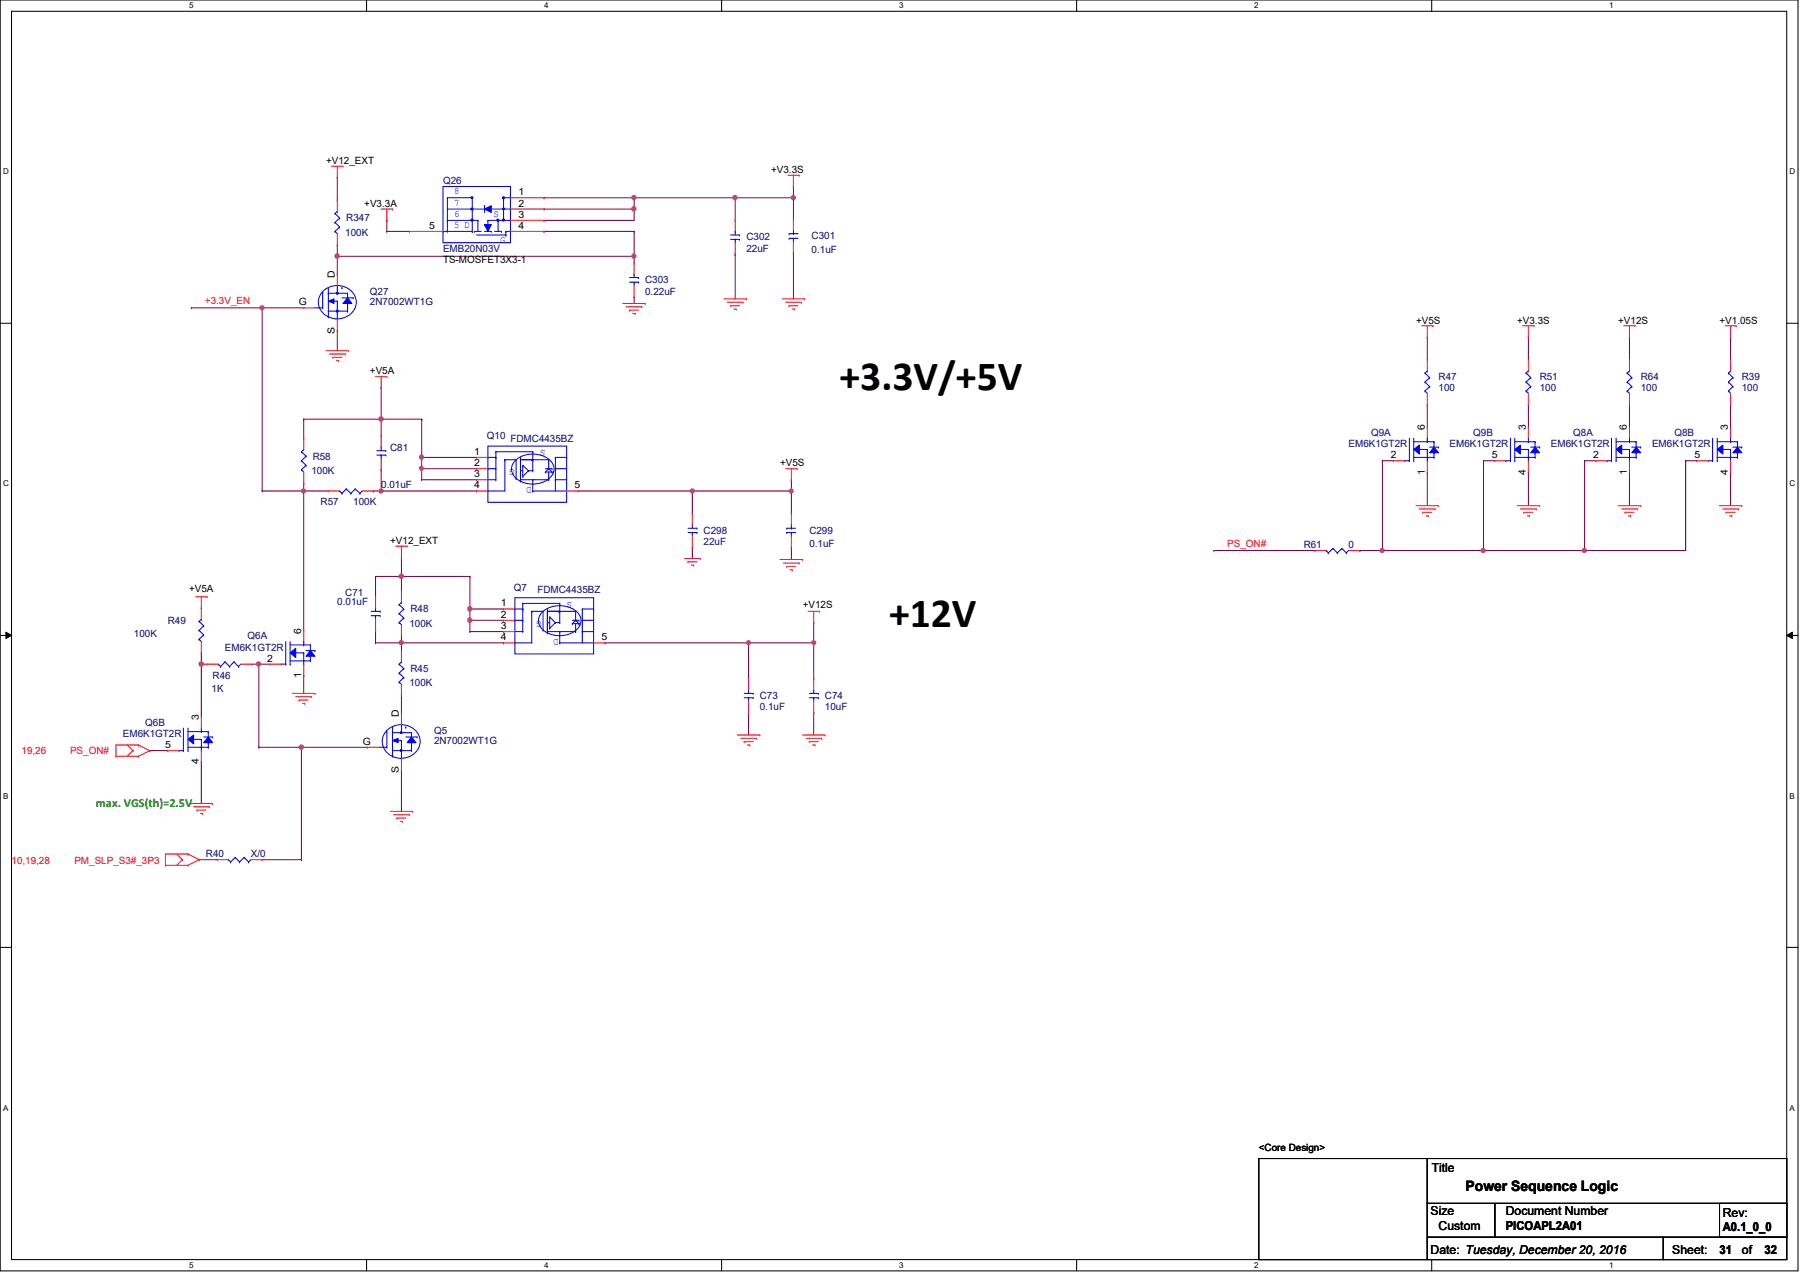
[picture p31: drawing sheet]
<svg xmlns="http://www.w3.org/2000/svg" width="297mm" height="210mm" viewBox="0 0 297 210" stroke-linecap="round" stroke-linejoin="round" font-family="sans-serif">
<defs><g id="words">
<g font-size="6.9">
<text x="138.6" y="64.4">+3.3V/+5V</text>
<text x="146.7" y="103.5">+12V</text>
</g>
<text font-size="2.4" x="241.8" y="196.5">Power Sequence Logic</text>
<text font-size="2" fill="#008000" x="15.8" y="133.2">max. VGS(th)=2.5V</text>
<g font-size="2">
<text x="236.3" y="193.5">Title</text>
<text x="236.1" y="200.5">Size</text>
<text x="237.4" y="202.9">Custom</text>
<text x="248.5" y="200.5">Document Number</text>
<text x="248.5" y="202.9">PICOAPL2A01</text>
<text x="284.3" y="200.9">Rev:</text>
<text x="284.3" y="203.1">A0.1_0_0</text>
<text x="236.1" y="207">Date: Tuesday, December 20, 2016</text>
<text x="276" y="207">Sheet:</text>
<text x="283.8" y="207">31</text>
<text x="287.4" y="207">of</text>
<text x="291.2" y="207">32</text>
</g>
<g font-size="1.7">
<text x="53.8" y="27.1">+V12_EXT</text>
<text x="127.3" y="28.6">+V3.3S</text>
<text x="60.1" y="34.1">+V3.3A</text>
<text x="85.6" y="32.2">1</text>
<text x="85.6" y="34.1">2</text>
<text x="85.6" y="35.9">3</text>
<text x="70.8" y="37.8">5</text>
<text x="85.6" y="37.8">4</text>
<text x="55.2" y="45.8" transform="rotate(-90 55.2 45.8)">D</text>
<text x="73.1" y="43.4">TS-MOSFET3X3-1</text>
<text x="49.3" y="50.4">G</text>
<text x="233.7" y="53.4">+V5S</text>
<text x="250.4" y="53.4">+V3.3S</text>
<text x="267" y="53.4">+V12S</text>
<text x="283.8" y="53.4">+V1.05S</text>
<text x="55.2" y="55.1" transform="rotate(-90 55.2 55.1)">S</text>
<text x="61" y="61.8">+V5A</text>
<text x="235.1" y="71" transform="rotate(-90 235.1 71)">6</text>
<text x="251.8" y="71" transform="rotate(-90 251.8 71)">3</text>
<text x="268.5" y="71" transform="rotate(-90 268.5 71)">6</text>
<text x="285.2" y="71" transform="rotate(-90 285.2 71)">3</text>
<text x="78.2" y="76.9">2</text>
<text x="78.2" y="75.1">1</text>
<text x="128.7" y="77">+V5S</text>
<text x="229.5" y="75.6">2</text>
<text x="246.2" y="75.6">5</text>
<text x="262.9" y="75.6">2</text>
<text x="279.6" y="75.6">5</text>
<text x="78.2" y="80.6">4</text>
<text x="78.2" y="78.7">3</text>
<text x="94.8" y="80.6">5</text>
<text x="235.1" y="78.3" transform="rotate(-90 235.1 78.3)">1</text>
<text x="251.8" y="78.3" transform="rotate(-90 251.8 78.3)">4</text>
<text x="268.5" y="78.3" transform="rotate(-90 268.5 78.3)">1</text>
<text x="285.2" y="78.3" transform="rotate(-90 285.2 78.3)">4</text>
<text x="64.4" y="89.7">+V12_EXT</text>
<text x="31.2" y="97.7">+V5A</text>
<text x="82.7" y="101.9">2</text>
<text x="82.7" y="100.1">1</text>
<text x="132.5" y="100.3">+V12S</text>
<text x="49.7" y="104.6" transform="rotate(-90 49.7 104.6)">6</text>
<text x="82.7" y="105.7">4</text>
<text x="82.7" y="103.8">3</text>
<text x="99.3" y="105.7">5</text>
<text x="44.1" y="109.2">2</text>
<text x="49.7" y="111.9" transform="rotate(-90 49.7 111.9)">1</text>
<text x="32.8" y="118.8" transform="rotate(-90 32.8 118.8)">3</text>
<text x="65.8" y="118.3" transform="rotate(-90 65.8 118.3)">D</text>
<text x="27.3" y="123.4">5</text>
<text x="59.9" y="122.9">G</text>
<text x="32.8" y="126.2" transform="rotate(-90 32.8 126.2)">4</text>
<text x="65.8" y="127.6" transform="rotate(-90 65.8 127.6)">S</text>
<text x="207.7" y="189.9">&lt;Core Design&gt;</text>
</g>
<g font-size="1.7" fill="#000080">
<text x="73.1" y="30.4">Q26</text>
<text x="57" y="38.9">100K</text>
<text x="57.1" y="36.5">R347</text>
<text x="73.1" y="41.5">EMB20N03V</text>
<text x="123.2" y="39.7">C302</text>
<text x="123.2" y="41.5">22uF</text>
<text x="133.9" y="39.5">C301</text>
<text x="133.9" y="41.7">0.1uF</text>
<text x="106.5" y="46.7">C303</text>
<text x="61" y="48.6">Q27</text>
<text x="61" y="50.2">2N7002WT1G</text>
<text x="106.5" y="48.6">0.22uF</text>
<text x="237.4" y="62.7">R47</text>
<text x="237.4" y="64.5">100</text>
<text x="254.1" y="62.7">R51</text>
<text x="254.1" y="64.5">100</text>
<text x="270.8" y="62.7">R64</text>
<text x="270.8" y="64.5">100</text>
<text x="287.4" y="62.7">R39</text>
<text x="287.4" y="64.5">100</text>
<text x="226.3" y="72">Q9A</text>
<text x="243.1" y="72">Q9B</text>
<text x="259.6" y="72">Q8A</text>
<text x="276.3" y="72">Q8B</text>
<text x="51.6" y="75.9">R58</text>
<text x="64.4" y="74.4">C81</text>
<text x="80.3" y="72.5">Q10 FDMC4435BZ</text>
<text x="222.5" y="73.8">EM6K1GT2R</text>
<text x="239.2" y="73.8">EM6K1GT2R</text>
<text x="255.9" y="73.8">EM6K1GT2R</text>
<text x="272.6" y="73.8">EM6K1GT2R</text>
<text x="51.4" y="78.3">100K</text>
<text x="52.9" y="83.3">R57</text>
<text x="58.3" y="83.3">100K</text>
<text x="62.9" y="80.5">0.01uF</text>
<text x="116.1" y="88.1">C298</text>
<text x="116.1" y="89.9">22uF</text>
<text x="133.6" y="88.1">C299</text>
<text x="133.6" y="90.3">0.1uF</text>
<text x="215.1" y="90.5">R61</text>
<text x="222.5" y="90.5">0</text>
<text x="55.7" y="99.8">0.01uF</text>
<text x="57" y="98.3">C71</text>
<text x="67.7" y="101">R48</text>
<text x="84.8" y="97.5">Q7</text>
<text x="88.7" y="97.9">FDMC4435BZ</text>
<text x="22.1" y="105.2">100K</text>
<text x="27.7" y="102.9">R49</text>
<text x="37.1" y="107.4">EM6K1GT2R</text>
<text x="40.8" y="105.5">Q6A</text>
<text x="67.6" y="103.5">100K</text>
<text x="35.1" y="112">R46</text>
<text x="67.6" y="113.3">100K</text>
<text x="67.7" y="110.9">R45</text>
<text x="24" y="119.8">Q6B</text>
<text x="34.9" y="114.2">1K</text>
<text x="125.4" y="115.4">C73</text>
<text x="125.4" y="117.2">0.1uF</text>
<text x="136.1" y="115.4">C74</text>
<text x="136.1" y="117.2">10uF</text>
<text x="20.3" y="121.6">EM6K1GT2R</text>
<text x="71.6" y="121.1">Q5</text>
<text x="71.6" y="122.8">2N7002WT1G</text>
<text x="34" y="141.5">R40</text>
<text x="41.4" y="141.5">X/0</text>
</g>
<g font-size="1.7" fill="#00f">
<text x="75" y="32.1">8</text>
<text x="75" y="34">7</text>
<text x="75" y="35.8">6</text>
<text x="81.4" y="35.8">S</text>
<text x="75" y="37.7">5 D</text>
<text x="82.5" y="40.1">G</text>
<text x="85" y="77.5" transform="rotate(180 85 77.5)">G</text>
<text x="90" y="74.3" transform="rotate(180 90 74.3)">S</text>
<text x="87.8" y="80.4" transform="rotate(180 87.8 80.4)">D</text>
<text x="94.4" y="99.4" transform="rotate(180 94.4 99.4)">S</text>
<text x="89.4" y="102.5" transform="rotate(180 89.4 102.5)">G</text>
<text x="92.2" y="105.5" transform="rotate(180 92.2 105.5)">D</text>
</g>
<g font-size="1.7" fill="#f00">
<text x="33.8" y="50.2">+3.3V_EN</text>
<text x="202.5" y="90.3">PS_ON#</text>
<text x="3.6" y="124.4">19,26</text>
<text x="11.6" y="124.4">PS_ON#</text>
<text x="1.9" y="142.6">10,19,28</text>
<text x="12.3" y="142.6">PM_SLP_S3#_3P3</text>
</g>
<g font-size="1.3">
<text x="31.2" y="1.4">5</text>
<text x="89.8" y="1.4">4</text>
<text x="148.4" y="1.4">3</text>
<text x="207" y="1.4">2</text>
<text x="265.6" y="1.4">1</text>
<text x=".5" y="28.8">D</text>
<text x="295.3" y="28.8">D</text>
<text x=".5" y="80.3">C</text>
<text x="295.3" y="80.3">C</text>
<text x=".5" y="131.8">B</text>
<text x="295.3" y="131.8">B</text>
<text x=".5" y="183.3">A</text>
<text x="295.3" y="183.3">A</text>
<text x="31.2" y="209.3">5</text>
<text x="89.8" y="209.3">4</text>
<text x="148.4" y="209.3">3</text>
<text x="207" y="209.3">2</text>
<text x="265.6" y="209.3">1</text>
</g>
</g></defs>
<path d="M0 0h296.7v209.7h-296.7zM1.9 1.9h292.9v206h-292.9z" fill="none" stroke="#000" stroke-width=".17"/>
<g fill="#fff">
<path d="M31.2 .2h.7v1.5h-.7z"/>
<path d="M31.2 208.1h.7v1.4h-.7z"/>
</g>
<path d="M60.5 0v1.9M60.5 207.9v1.8" fill="none" stroke="#000" stroke-width=".17"/>
<g fill="#fff">
<path d="M89.8 .2h.7v1.5h-.7z"/>
<path d="M89.8 208.1h.7v1.4h-.7z"/>
</g>
<path d="M119.1 0v1.9M119.1 207.9v1.8" fill="none" stroke="#000" stroke-width=".17"/>
<g fill="#fff">
<path d="M148.4 .2h.7v1.5h-.7z"/>
<path d="M148.4 208.1h.7v1.4h-.7z"/>
</g>
<path d="M177.7 0v1.9M177.7 207.9v1.8" fill="none" stroke="#000" stroke-width=".17"/>
<g fill="#fff">
<path d="M207 .2h.7v1.5h-.7z"/>
<path d="M207 208.1h.7v1.4h-.7z"/>
</g>
<path d="M236.3 0v1.9M236.3 207.9v1.8" fill="none" stroke="#000" stroke-width=".17"/>
<g fill="#fff">
<path d="M265.6 .2h.7v1.5h-.7z"/>
<path d="M265.6 208.1h.7v1.4h-.7z"/>
<path d="M.5 27.6h.9v1.5h-.9z"/>
<path d="M295.3 27.6h.9v1.5h-.9z"/>
<path d="M.5 79.1h.9v1.5h-.9z"/>
<path d="M295.3 79.1h.9v1.5h-.9z"/>
</g>
<path d="M0 53.3h1.9M294.8 53.3h1.9" fill="none" stroke="#000" stroke-width=".17"/>
<g fill="#fff">
<path d="M.5 130.6h.9v1.5h-.9z"/>
<path d="M295.3 130.6h.9v1.5h-.9z"/>
</g>
<path d="M0 104.9h1.9M1 104.3l.9 .6-.9 .5zM294.8 104.9l1-.6v1.1zM294.8 104.9h1.9" fill="none" stroke="#000" stroke-width=".17"/>
<path d="M1 104.3l.9 .6-.9 .5zM294.8 104.9l1-.6v1.1z" fill="#000"/>
<g fill="#fff">
<path d="M.5 182.1h.8v1.5h-.8z"/>
<path d="M295.3 182.1h.8v1.5h-.8z"/>
</g>
<path d="M0 156.3h1.9M294.8 156.3h1.9" fill="none" stroke="#000" stroke-width=".17"/>
<path d="M121.3 32.6h.1M121.3 32.6v3.8M130.9 30.8h.1M130.9 30.8v1.8M55.7 42.3h.1M55.7 54.5h.1M55.7 42.3v3M55.7 54.5v3.4M95.4 81h18.9M114.3 81h.1" fill="none" stroke="#800040" stroke-width=".17"/>
<circle cx="114.3" cy="81" r=".34" fill="#f0f"/>
<circle cx="114.3" cy="81" r=".34" fill="none" stroke="#f0f" stroke-width=".17"/>
<g fill="none" stroke="#800040" stroke-width=".17">
<path d="M55.7 29.3h.1M55.7 29.3v3.7M63.8 36.4h.1M63.8 38.2h.1M63.8 36.4v1.8M63.8 38.2h3.8M43.3 50.8h.1M43.3 50.8h6.8M55.7 42.3h.1M55.7 42.3h48.9M130.6 90.3h.1M130.6 90.3v2"/>
<path d="M99.8 106.1h.1M99.8 106.1h23.7M134.3 117.6h.1M134.3 117.6v3.7"/>
</g>
<circle cx="104.6" cy="42.3" r=".35" fill="#f0f"/>
<circle cx="104.6" cy="42.3" r=".35" fill="none" stroke="#f0f" stroke-width=".17"/>
<circle cx="55.6" cy="42.3" r=".37" fill="#f0f"/>
<circle cx="55.6" cy="42.3" r=".37" fill="none" stroke="#f0f" stroke-width=".17"/>
<path d="M130.6 79.2h.1M130.6 79.2v1.8" fill="none" stroke="#800040" stroke-width=".17"/>
<circle cx="130.5" cy="81" r=".34" fill="#f0f"/>
<circle cx="130.5" cy="81" r=".34" fill="none" stroke="#f0f" stroke-width=".17"/>
<path d="M104.6 34.5h.1M104.6 34.5v1.9M130.9 41.7h.1M130.9 41.7v7.6M123.5 117.6h.1M123.5 106.1h.1M123.5 117.6v3.7M134.3 102.7h.1M134.3 102.7v3.4h-10.8" fill="none" stroke="#800040" stroke-width=".17"/>
<circle cx="104.6" cy="34.5" r=".35" fill="#f0f"/>
<circle cx="104.6" cy="34.5" r=".35" fill="none" stroke="#f0f" stroke-width=".17"/>
<path d="M89.8 32.6h.1M89.8 36.4h.1M89.8 32.6h31.5M89.8 36.4h14.8M104.6 32.6h.1" fill="none" stroke="#800040" stroke-width=".17"/>
<circle cx="121.3" cy="32.6" r=".35" fill="#f0f"/>
<circle cx="121.3" cy="32.6" r=".35" fill="none" stroke="#f0f" stroke-width=".17"/>
<circle cx="104.6" cy="32.6" r=".35" fill="#f0f"/>
<circle cx="104.6" cy="32.6" r=".35" fill="none" stroke="#f0f" stroke-width=".17"/>
<path d="M89.8 34.5h.1M104.6 32.6h.1M104.6 32.6v1.9h-14.8M130.9 32.6h.1M130.9 32.6v3.6" fill="none" stroke="#800040" stroke-width=".17"/>
<circle cx="130.9" cy="32.6" r=".35" fill="#f0f"/>
<circle cx="130.9" cy="32.6" r=".35" fill="none" stroke="#f0f" stroke-width=".17"/>
<path d="M123.5 106.1h.1M123.5 106.1v5.9" fill="none" stroke="#800040" stroke-width=".17"/>
<circle cx="123.5" cy="106" r=".34" fill="#f0f"/>
<circle cx="123.5" cy="106" r=".34" fill="none" stroke="#f0f" stroke-width=".17"/>
<path d="M134.3 106.1h.1M134.3 106.1v5.9" fill="none" stroke="#800040" stroke-width=".17"/>
<circle cx="134.3" cy="106" r=".34" fill="#f0f"/>
<circle cx="134.3" cy="106" r=".34" fill="none" stroke="#f0f" stroke-width=".17"/>
<g fill="none" stroke="#800040" stroke-width=".17">
<path d="M121.3 32.6h.1M121.3 32.6h9.6M55.7 40.4h.1M55.7 40.4v1.9M104.6 49h.1M104.6 49v1.1M121.3 41.9h.1M121.3 41.9v7.4M235.5 55.6h.1M235.5 55.6v3.8M228.1 76h.1M228.1 76h1.9"/>
<path d="M228.1 76v14.8M235.5 66.8h.1M235.5 66.8v3.7M130.6 81h.1M130.6 81v3.8M244.8 90.8h.1M244.8 90.8h16.7M50.1 111.5h.1M50.1 111.5v2.9"/>
</g>
<circle cx="228.1" cy="90.8" r=".34" fill="#f0f"/>
<circle cx="228.1" cy="90.8" r=".34" fill="none" stroke="#f0f" stroke-width=".17"/>
<path d="M244.8 76h.1M244.8 76v14.8" fill="none" stroke="#800040" stroke-width=".17"/>
<circle cx="244.8" cy="90.8" r=".36" fill="#f0f"/>
<circle cx="244.8" cy="90.8" r=".36" fill="none" stroke="#f0f" stroke-width=".17"/>
<g fill="none" stroke="#800040" stroke-width=".17">
<path d="M252.2 55.6h.1M252.2 55.6v3.8M268.9 55.6h.1M268.9 55.6v3.8M244.8 76h.1M244.8 76h1.9M252.2 66.8h.1M252.2 77.9h.1M252.2 66.8v3.7M252.2 77.9v5.5M261.5 76h.1M261.5 76h1.9"/>
<path d="M261.5 76v14.8M268.9 77.9h.1M268.9 66.8h.1M268.9 66.8v3.7M268.9 77.9v5.5M228.1 90.8h.1M228.1 90.8h16.7M261.5 90.8h.1M261.5 90.8h16.7"/>
</g>
<circle cx="261.5" cy="90.8" r=".36" fill="#f0f"/>
<circle cx="261.5" cy="90.8" r=".36" fill="none" stroke="#f0f" stroke-width=".17"/>
<g fill="none" stroke="#800040" stroke-width=".17">
<path d="M285.6 55.6h.1M285.6 55.6v3.8M235.5 77.9h.1M235.5 77.9v5.5M278.2 76h.1M278.2 76v14.8M278.2 76h1.8M285.6 66.8h.1M285.6 77.9h.1M285.6 66.8v3.7M285.6 77.9v5.5M200.3 90.8h.1"/>
<path d="M200.3 90.8h16.7M224.4 90.8h.1M224.4 90.8h3.7M42.7 109.6h.1M42.7 109.6h1.8M42.7 109.6v13.7M49.7 123.3h.1M49.7 123.3h11"/>
</g>
<circle cx="42.7" cy="109.6" r=".35" fill="#f0f"/>
<circle cx="42.7" cy="109.6" r=".35" fill="none" stroke="#f0f" stroke-width=".17"/>
<path d="M66.2 114.8h.1M66.2 106.1h.1M66.2 106.1v1.3M66.2 114.8v3M66.2 127h.1M66.2 127v6.9" fill="none" stroke="#800040" stroke-width=".17"/>
<circle cx="66.2" cy="106" r=".36" fill="#f0f"/>
<circle cx="66.2" cy="106" r=".36" fill="none" stroke="#f0f" stroke-width=".17"/>
<path d="M62 95.1h.1M62 95.1h15.6M62 95.1v3.4M66.2 95.1h.1M66.2 92h.1M66.2 92v5.5M62 106.1h.1M62 104h.1M62 104v2.1M66.2 104.9h.1M66.2 104.9v1.2h-4.2" fill="none" stroke="#800040" stroke-width=".17"/>
<circle cx="66.2" cy="95.1" r=".37" fill="#f0f"/>
<circle cx="66.2" cy="95.1" r=".37" fill="none" stroke="#f0f" stroke-width=".17"/>
<path d="M77.6 95.1h.1M77.6 95.1v5.4M77.6 100.5h.1M77.6 100.5h5.5" fill="none" stroke="#800040" stroke-width=".17"/>
<circle cx="77.5" cy="100.5" r=".37" fill="#f0f"/>
<circle cx="77.5" cy="100.5" r=".37" fill="none" stroke="#f0f" stroke-width=".17"/>
<path d="M77.6 102.4h.1M77.6 102.4h5.5" fill="none" stroke="#800040" stroke-width=".17"/>
<circle cx="77.5" cy="102.3" r=".37" fill="#f0f"/>
<circle cx="77.5" cy="102.3" r=".37" fill="none" stroke="#f0f" stroke-width=".17"/>
<path d="M50.1 79.8h.1M50.1 79.8v1.2M66.2 106.1h16.9M77.6 100.5h.1M77.6 100.5v1.9M83.1 106.1h.1" fill="none" stroke="#800040" stroke-width=".17"/>
<circle cx="50.1" cy="81" r=".36" fill="#f0f"/>
<circle cx="50.1" cy="81" r=".36" fill="none" stroke="#f0f" stroke-width=".17"/>
<path d="M62.9 77.5h.1M62.9 77.5v3.5M50.1 81h.1M50.1 81h4.1M50.1 81v23M61.6 81h.1M61.6 81h17.1M78.7 81h.1" fill="none" stroke="#800040" stroke-width=".17"/>
<circle cx="62.9" cy="81" r=".36" fill="#f0f"/>
<circle cx="62.9" cy="81" r=".36" fill="none" stroke="#f0f" stroke-width=".17"/>
<path d="M69.6 79.2h.1M69.6 77.3h.1M69.6 75.5h.1M69.6 79.2h9.1M69.6 77.3v1.9M69.6 75.5h9.1" fill="none" stroke="#800040" stroke-width=".17"/>
<circle cx="69.5" cy="75.5" r=".35" fill="#f0f"/>
<circle cx="69.5" cy="75.5" r=".35" fill="none" stroke="#f0f" stroke-width=".17"/>
<path d="M69.6 69.2h.1M69.6 77.3h.1M69.6 69.2v6.3M69.6 77.3h9.1" fill="none" stroke="#800040" stroke-width=".17"/>
<circle cx="69.5" cy="77.3" r=".34" fill="#f0f"/>
<circle cx="69.5" cy="77.3" r=".34" fill="none" stroke="#f0f" stroke-width=".17"/>
<path d="M62.9 69.2h.1M62.9 69.2v2.8M69.6 75.5h.1M69.6 75.5v1.8" fill="none" stroke="#800040" stroke-width=".17"/>
<circle cx="62.9" cy="69.1" r=".37" fill="#f0f"/>
<circle cx="62.9" cy="69.1" r=".37" fill="none" stroke="#f0f" stroke-width=".17"/>
<g fill="none" stroke="#800040" stroke-width=".17">
<path d="M89.8 38.2h.1M89.8 38.2h14.8M104.6 38.2h.1M104.6 38.2v5.2M43.3 50.8h.1M43.3 50.8v30.2M104.6 42.3h.1M50.1 69.2h.1M50.1 69.2h19.5M50.1 69.2v3.1M62.9 64h.1M62.9 64v5.2"/>
<path d="M69.6 69.2h.1M43.3 81h.1M43.3 81h6.8"/>
</g>
<circle cx="43.2" cy="50.8" r=".36" fill="#f0f"/>
<circle cx="43.2" cy="50.8" r=".36" fill="none" stroke="#f0f" stroke-width=".17"/>
<path d="M31.6 50.8h.1M31.6 50.8h11.7M33.2 107.7h.1M33.2 109.6h.1M33.2 107.7v10.6M33.2 109.6h1M77.6 104.2h.1M77.6 102.4v1.8M77.6 104.2h5.5M83.1 104.2h.1M33.2 125.7h.1M33.2 125.7v6.9" fill="none" stroke="#800040" stroke-width=".17"/>
<circle cx="33.2" cy="109.6" r=".37" fill="#f0f"/>
<circle cx="33.2" cy="109.6" r=".37" fill="none" stroke="#f0f" stroke-width=".17"/>
<path d="M41.6 109.6h1.1M42.7 109.6h.1M24.7 123.9h.1M24.7 123.9h3M49.7 123.3h.1M49.7 123.3v18.6M32.8 141.9h.1M32.8 141.9h3.1M43.3 141.9h6.4M49.7 141.9h.1" fill="none" stroke="#800040" stroke-width=".17"/>
<circle cx="49.7" cy="123.3" r=".37" fill="#f0f"/>
<circle cx="49.7" cy="123.3" r=".37" fill="none" stroke="#f0f" stroke-width=".17"/>
<path d="M114.3 90.3h.1M114.3 81h.1M114.3 81v3.8M114.3 90.3v1.9M114.3 81h16.3M130.6 81h.1M42.7 123.3h.1M42.7 123.3h7" fill="none" stroke="#800040" stroke-width=".17"/>
<g fill="none" stroke="#f00" stroke-width=".17">
<path d="M54.7 27.4h1.9M55.7 29.3h.1M55.7 33h.1M55.7 27.4v1.9M55.7 33v1.9M55.7 38.6v1.8M56.6 27.4h.1M62.9 34.5h1.9M63.8 36.4h.1M63.8 34.5v1.9M64.8 34.5h.1M130 28.9h1.9"/>
<path d="M130.9 30.8h.1M130.9 28.9v1.9M131.9 28.9h.1M53.8 57.9h3.7M54.4 58.4h2.6M54.9 59h.1M54.9 59h1.5M55.5 59.5h.4M55.7 40.4h.1M55.9 59.5h.1M57 58.4h.1M57.5 57.9h.1"/>
<path d="M102.8 50.1h3.7M103.3 50.6h2.6M103.9 51.2h.1M103.9 51.2h1.5M104.4 51.7h.4M104.8 51.7h.1M105.9 50.6h.1M106.5 50.1h.1M119.5 49.3h3.7M120 49.9h2.6M120.6 50.5h.1M120.6 50.5h1.4"/>
<path d="M121.1 51h.4M121.5 51h.1M122.6 49.9h.1M123.2 49.3h.1M129.1 49.3h3.7M129.7 49.9h2.5M130.2 50.5h.1M130.2 50.5h1.5M130.8 51h.3M131.1 51h.1M132.2 49.9h.1M132.8 49.3h.1"/>
<path d="M234.6 53.8h1.9M235.5 55.6h.1M235.5 53.8v1.8M236.5 53.8h.1M251.3 53.8h1.8M252.2 55.6h.1M252.2 53.8v1.8M253.1 53.8h.1M268 53.8h1.8M268.9 55.6h.1M268.9 53.8v1.8M269.8 53.8h.1"/>
<path d="M284.7 53.8h1.8M285.6 55.6h.1M285.6 53.8v1.8M286.5 53.8h.1M62 62.1h1.8M62.9 64h.1M62.9 62.1v1.9M63.8 62.1h.1M129.7 77.3h1.8M130.6 79.2h.1M130.6 77.3v1.9M131.5 77.3h.1"/>
<path d="M32.3 98.5h1.9M33.2 98.5v1.8M34.2 98.5h.1M65.3 90.1h1.9M66.2 92h.1M66.2 97.5h.1M66.2 90.1v1.9M66.2 97.5v1.9M67.2 90.1h.1M113 92.2h2.6M113.5 92.7h.1M113.5 92.7h1.5"/>
<path d="M114.1 93.3h.4M114.5 93.3h.1M115.6 92.2h.1M128.7 92.3h3.8M129.3 92.9h2.6M129.8 93.5h.1M129.8 93.5h1.5M130.4 94h.4M130.8 94h.1M131.9 92.9h.1M132.5 92.3h.1M233.7 83.4h3.7"/>
<path d="M234.2 84h2.6M234.8 84.5h.1M234.8 84.5h1.5M235.3 85.1h.4M235.7 85.1h.1M236.8 84h.1M237.4 83.4h.1M250.4 83.4h3.7M250.9 84h2.6M251.5 84.5h.1M251.5 84.5h1.5M252 85.1h.4"/>
<path d="M252.4 85.1h.1M253.5 84h.1M254.1 83.4h.1M267 83.4h3.8M267.6 84h2.6M268.2 84.5h.1M268.2 84.5h1.5M268.7 85.1h.4M269.1 85.1h.1M270.2 84h.1M270.8 83.4h.1M283.8 83.4h3.6"/>
<path d="M284.3 84h2.6M284.9 84.5h.1M284.9 84.5h1.4M285.4 85.1h.4M285.8 85.1h.1M286.9 84h.1M287.4 83.4h.1M33.2 100.3h.1M48.3 114.4h3.7M48.8 115h2.6M49.4 115.5h.1M49.4 115.5h1.4"/>
<path d="M49.9 116.1h.4M50.3 116.1h.1M51.4 115h.1M52 114.4h.1M66.2 104.9h.1M66.2 103.1v1.8M133.3 100.9h1.9M134.3 102.7h.1M134.3 100.9v1.8M135.2 100.9h.1M19.1 124.8h.1M19.1 124.8h3.8"/>
<path d="M21 122.9l.9 1M21.9 123.9h.1M21.9 123.9l-.9 .9M22.9 122.9h.1M22.9 124.8h.1M22.9 122.9h-3.8v1.9M22.9 122.9l1.8 1M24.7 123.9h.1M24.7 123.9l-1.8 .9M31.4 132.6h3.7M32 133.1h2.5M32.5 133.7h.1"/>
<path d="M32.5 133.7h1.5M33.1 134.2h.3M33.4 134.2h.1M34.5 133.1h.1M35.1 132.6h.1M64.4 133.9h3.7M64.9 134.5h2.7M65.5 135h.1M65.5 135h1.5M66 135.6h.4M66.4 135.6h.1M67.6 134.5h.1"/>
<path d="M68.1 133.9h.1M121.7 121.3h3.7M122.3 121.8h2.5M122.8 122.4h.1M122.8 122.4h1.5M123.4 122.9h.3M123.7 122.9h.1M124.8 121.8h.1M125.4 121.3h.1M132.5 121.3h3.6M133 121.8h2.6M133.6 122.4h.1"/>
<path d="M133.6 122.4h1.4M134.1 122.9h.4M134.5 122.9h.1M135.6 121.8h.1M136.1 121.3h.1M27.3 142.8h.1M27.3 142.8h3.7M29.2 140.9l.9 1M30.1 141.9h.1M30.1 141.9l-.9 .9M31 140.9h.1M31 142.8h.1"/>
<path d="M31 140.9h-3.7v1.9M31 140.9l1.8 1M32.8 141.9h.1M32.8 141.9l-1.8 .9"/>
</g>
<path d="M207.7 191.2h27.8v16.7h-27.8zM235.5 198.6h11.2v5.6h-11.2zM235.5 191.2h59.3v7.4h-59.3zM246.7 198.6h48.1v5.6h-48.1zM283.8 198.6h11v5.6h-11zM235.5 204.2h39v3.7h-39zM274.5 204.2h20.3v3.7h-20.3z" fill="none" stroke="#000" stroke-width=".17"/>
<g fill="none" stroke="#00f" stroke-width=".17">
<path d="M55.3 35.2h.1M55.3 38.2h.1M55.3 36.7h.1M55.3 35.2l.7 .8M55.3 38.2l.4 .4M55.3 36.7l.7 .8M55.7 34.9h.1M55.7 34.9l-.4 .3M56 37.5h.1M56 36h.1M56 37.5l-.7 .7M56 36l-.7 .7"/>
<path d="M248.5 76h.1M248.5 76h.8M249.3 76h.1M249.3 72.3v3.7M250 76h.1M250 72.3v3.7M65.9 99.8h.1M65.9 99.8l.7 .7M66.2 99.4h.1M66.2 99.4l-.3 .4M65.9 102.7h.1M65.9 101.3h.1"/>
<path d="M65.9 102.7l.3 .4M65.9 101.3l.7 .7M66.6 102h.1M66.6 100.5h.1M66.6 102l-.7 .7M66.6 100.5l-.7 .8"/>
</g>
<path d="M250 74.2l.9-.8v1.5z" fill-rule="evenodd" fill="#00f"/>
<path d="M250 74.2l.9-.8v1.5zM250 72.9h2.2M250 75.5h2.2M250.9 74.2h1.3M252.2 72.9h.1M252.2 75.5h.1M252.2 74.2h.1M252.2 76h.1M252.2 72.3h.1M252.2 72.3v.6M252.2 74.2v1.8" fill="none" stroke="#00f" stroke-width=".17"/>
<path d="M253.3 73.8l.8 .9h-1.5z" fill-rule="evenodd" fill="#00f"/>
<g fill="none" stroke="#00f" stroke-width=".17">
<path d="M103.9 45.8h1.5M103.9 46.6h1.5M104.6 45.3h.1M104.6 46.6h.1M104.6 45.3v.5M104.6 46.6v.5M105.4 45.8h.1M105.4 46.6h.1M252.2 75.5h1.1M252.2 72.9h1.1M252.6 73.8h1.5M253.3 73.8l.8 .9h-1.5z"/>
<path d="M253.3 75.5h.1M253.3 74.7h.1M253.3 72.9h.1M253.3 73.8h.1M253.3 72.9v.9M253.3 74.7v.8M254.1 73.8h.1M265.2 76h.1M265.2 76h.7M265.9 76h.1M265.9 72.3v3.7M266.7 76h.1"/>
<path d="M266.7 72.3v3.7M65.9 109.6h.1M65.9 112.6h.1M65.9 111.1h.1M65.9 109.6l.7 .7M65.9 112.6l.3 .3M65.9 111.1l.7 .7M66.2 109.2h.1M66.2 109.2l-.3 .4M66.6 111.8h.1M66.6 110.3h.1M66.6 111.8l-.7 .8"/>
<path d="M66.6 110.3l-.7 .8"/>
</g>
<g fill="none" stroke="#f00" stroke-width=".17">
<path d="M104.6 49h.1M104.6 43.4h.1M104.6 43.4v1.9M104.6 47.1v1.9M246.7 76h.1M246.7 76h1.8M252.2 70.5h.1M252.2 77.9h.1M252.2 70.5v1.8M252.2 76v1.9M66.2 114.8h.1M66.2 107.4h.1"/>
<path d="M66.2 107.4v1.8M66.2 112.9v1.9"/>
</g>
<path d="M266.7 74.2l.9-.8v1.5z" fill-rule="evenodd" fill="#00f"/>
<path d="M266.7 74.2l.9-.8v1.5zM266.7 72.9h2.2M266.7 75.5h2.2M267.6 74.2h1.3M268.9 72.9h.1M268.9 75.5h.1M268.9 74.2h.1M268.9 76h.1M268.9 72.3h.1M268.9 72.3v.6M268.9 74.2v1.8" fill="none" stroke="#00f" stroke-width=".17"/>
<path d="M270 73.8l.8 .9h-1.5z" fill-rule="evenodd" fill="#00f"/>
<g fill="none" stroke="#00f" stroke-width=".17">
<path d="M268.9 75.5h1.1M268.9 72.9h1.1M269.3 73.8h1.5M270 73.8l.8 .9h-1.5zM270 75.5h.1M270 74.7h.1M270 72.9h.1M270 73.8h.1M270 72.9v.9M270 74.7v.8M270.8 73.8h.1M281.9 76h.1"/>
<path d="M281.9 76h.7M282.6 76h.1M282.6 72.3v3.7M283.4 76h.1M283.4 72.3v3.7"/>
</g>
<path d="M263.4 76h.1M263.4 76h1.8M268.9 70.5h.1M268.9 77.9h.1M268.9 70.5v1.8M268.9 76v1.9" fill="none" stroke="#f00" stroke-width=".17"/>
<path d="M283.4 74.2l.9-.8v1.5z" fill-rule="evenodd" fill="#00f"/>
<path d="M283.4 74.2l.9-.8v1.5zM283.4 72.9h2.2M283.4 75.5h2.2M284.3 74.2h1.3M285.6 72.9h.1M285.6 75.5h.1M285.6 74.2h.1M285.6 76h.1M285.6 72.3h.1M285.6 72.3v.6M285.6 74.2v1.8" fill="none" stroke="#00f" stroke-width=".17"/>
<path d="M286.7 73.8l.7 .9h-1.4z" fill-rule="evenodd" fill="#00f"/>
<g fill="none" stroke="#00f" stroke-width=".17">
<path d="M235.2 61.6h.1M235.2 64.5h.1M235.2 63h.1M235.2 61.6l.7 .7M235.2 64.5l.3 .4M235.2 63l.7 .8M235.5 61.2h.1M235.5 61.2l-.3 .4M235.9 63.8h.1M235.9 62.3h.1M235.9 63.8l-.7 .7M235.9 62.3l-.7 .7"/>
<path d="M285.2 61.6h.1M285.2 64.5h.1M285.2 63h.1M285.2 61.6l.8 .7M285.2 64.5l.4 .4M285.2 63l.8 .8M285.6 61.2h.1M285.6 75.5h1.1M285.6 72.9h1.1M285.6 61.2l-.4 .4M286 63.8h.1M286 62.3h.1"/>
<path d="M286 73.8h1.4M286 63.8l-.8 .7M286 62.3l-.8 .7M286.7 73.8l.7 .9h-1.4zM286.7 75.5h.1M286.7 74.7h.1M286.7 72.9h.1M286.7 73.8h.1M286.7 72.9v.9M286.7 74.7v.8M287.4 73.8h.1M64.8 120v4.8"/>
<path d="M66.2 119.6v1.3M67 120h.1M133.6 114.4h1.4M133.6 115.1h1.4M134.3 113.9h.1M134.3 115.1h.1M134.3 113.9v.5M134.3 115.1v.6M135 114.4h.1M135 115.1h.1M62.5 123.3h1.3M63.8 120.6a3.3 3.3 0 0 1 5.5 1.1 3.1 3.1 0 0 1-4.5 3.2 2.63 2.63 0 0 1-1-4.3z"/>
<path d="M63.8 123.3h.1M63.8 120.7h.1M63.8 120.7v2.6M64.8 124.8h.1M64.8 120.9h.1M64.8 120.9h3.1M64.8 123.9h3.1M65.7 122.2h.5M66.2 120.9h.1M66.2 122.2h.1M66.2 125.2h.1M66.2 122.2v3"/>
<path d="M67.9 123.9h.1M37.7 141.9h.1M37.7 141.9l.4 .3M38.1 142.2h.1M38.8 141.5h.1M38.8 141.5l-.7 .7M38.8 141.5l.7 .7M39.5 142.2h.1M40.3 141.5h.1M40.3 141.5l.7 .7M40.3 141.5l-.8 .7M41 142.2h.1"/>
<path d="M41.4 141.9l-.4 .3"/>
</g>
<g fill="none" stroke="#f00" stroke-width=".17">
<path d="M235.5 59.4h.1M235.5 59.4v1.8M285.6 59.4h.1M285.6 59.4v1.8M235.5 66.8h.1M235.5 64.9v1.9M280 76h.1M280 76h1.9M285.6 70.5h.1M285.6 77.9h.1M285.6 66.8h.1M285.6 64.9v1.9"/>
<path d="M285.6 70.5v1.8M285.6 76v1.9M134.3 117.6h.1M134.3 112h.1M134.3 112v1.9M134.3 115.7v1.9M35.9 141.9h.1M35.9 141.9h1.8M41.4 141.9h1.9M43.3 141.9h.1"/>
</g>
<path d="M64.8 122.2l.9-.4v.8z" fill-rule="evenodd" fill="#00f"/>
<path d="M64.8 122.2l.9-.4v.8z" fill="none" stroke="#00f" stroke-width=".17"/>
<path d="M67.9 121.6l.8 1h-1.5z" fill="#00f"/>
<path d="M67 121.6h1.8M67.9 121.6l.8 1h-1.5zM67.9 121.8h.1M67.9 122.6h.1M67.9 120.9v.9M67.9 122.6v1.3M68.8 121.6h.1" fill="none" stroke="#00f" stroke-width=".17"/>
<path d="M66.1 120.8h.2v.2h-.2z" fill-rule="evenodd" fill="#00f"/>
<path d="M66.1 120.8h.2v.2h-.2z" fill="none" stroke="#00f" stroke-width=".17"/>
<path d="M66.1 123.7h.2v.2h-.2z" fill-rule="evenodd" fill="#00f"/>
<g fill="none" stroke="#00f" stroke-width=".17">
<path d="M49.7 74.5h.1M49.7 77.5h.1M49.7 76h.1M49.7 74.5l.8 .8M49.7 77.5l.4 .4M49.7 76l.8 .8M50.1 74.2h.1M50.1 74.2l-.4 .3M50.5 76.8h.1M50.5 75.3h.1M50.5 76.8l-.8 .7M50.5 75.3l-.8 .7"/>
<path d="M62.2 74.4h1.5M62.2 75.1h1.5M62.9 73.8h.1M62.9 75.1h.1M62.9 73.8v.6M62.9 75.1v.5M63.7 74.4h.1M63.7 75.1h.1M268.5 61.6h.1M268.5 64.5h.1M268.5 63h.1M268.5 61.6l.8 .7"/>
<path d="M268.5 64.5l.4 .4M268.5 63l.8 .8M268.9 61.2h.1M268.9 61.2l-.4 .4M269.3 63.8h.1M269.3 62.3h.1M269.3 63.8l-.8 .7M269.3 62.3l-.8 .7M85 98.6h13v9.3h-13zM86.3 99.6h.1M86.3 99.6v4.6M86.3 99.6h6.1"/>
<path d="M92.4 99.6h.1M92.4 99.6v3.1M85 106.1h.1M85 102.4h.1M85 100.5h.1M85 104.2h1.3M85 102.4h1.3M85 100.5h1.3M86.3 104.2h.1M86.3 102.4h.1M86.3 100.5h.1M87.8 100.9h.1"/>
<path d="M87.8 100.9h1.8v3.1M87.8 100.9v5.2h-2.8M89.6 104h.1M89.6 100.9a4.4 4.4 0 0 1 5.9 .4 2.03 2.03 0 0 1-.9 3 4.3 4.3 0 0 1-5.4-.8 1.89 1.89 0 0 1 .4-2.6zM90.3 100.5h.1M90.3 104.2h.1M90.3 100.9h.1M90.3 102.7h.1M90.3 100.5v4.1M90.3 100.9h4.7v1.5M90.3 104.2h4.7M90.3 102.7h.4"/>
<path d="M90.7 103.7h.1M90.7 101.8h.1M90.7 101.8v1.9M90.7 101.8l.9 .9M91.6 102.7h.1M91.6 102.7h.8M91.6 102.7l-.9 1M92.2 100.9h.1M92.4 100.9h.1M92.4 102.7h.1M92.4 104.2h.1M92.4 106.1h.1"/>
<path d="M92.4 104.2v1.9M92.4 106.1h5.6M94.4 102.9h.1M94.4 102.4h1.1M94.4 102.9h1.1M95 104.2h.1M95 102.4h.1M95 102.9v1.3M95 102.4l-.6 .5M95 102.4l.5 .5M95.5 102.4h.1M95.5 102.9h.1"/>
<path d="M96.1 100.5h.1M96.1 102.4h.1M96.1 104.2h.1M96.1 104.2h1.9M96.1 102.4h1.9M96.1 100.5h1.9M96.1 100.5v5.6M98 100.5h.1M29.5 123.9h.1M29.5 123.9h.8M30.3 123.9h.1M30.3 120.1v3.8"/>
<path d="M31 123.9h.1M31 120.1v3.8M66.1 123.7h.2v.2h-.2z"/>
</g>
<g fill="none" stroke="#f00" stroke-width=".17">
<path d="M268.9 59.4h.1M268.9 59.4v1.8M50.1 79.8h.1M50.1 72.3h.1M50.1 72.3v1.9M50.1 77.9v1.9M62.9 77.5h.1M62.9 72h.1M62.9 72v1.8M62.9 75.6v1.9M268.9 66.8h.1M268.9 64.9v1.9"/>
<path d="M66.2 117.8h.1M66.2 117.8v1.8M83.1 106.1h.1M83.1 104.2h.1M83.1 102.4h.1M83.1 100.5h.1M83.1 106.1h1.9M83.1 104.2h1.9M83.1 102.4h1.9M83.1 100.5h1.9M98 106.1h1.8M99.8 106.1h.1"/>
<path d="M60.7 123.3h.1M60.7 123.3h1.8M66.2 127h.1M66.2 125.2v1.8"/>
</g>
<path d="M31 122l1-.7v1.5z" fill-rule="evenodd" fill="#00f"/>
<path d="M31 122l1-.7v1.5zM31 120.7h2.2M31 123.3h2.2M32 122h1.2M33.2 120.7h.1M33.2 123.3h.1M33.2 122h.1M33.2 123.9h.1M33.2 120.1h.1M33.2 120.1v.6M33.2 122v1.9" fill="none" stroke="#00f" stroke-width=".17"/>
<path d="M34.4 121.6l.7 1h-1.5z" fill-rule="evenodd" fill="#00f"/>
<g fill="none" stroke="#00f" stroke-width=".17">
<path d="M46.4 109.6h.1M46.4 109.6h.8M47.2 109.6h.1M47.2 105.9v3.7M47.9 109.6h.1M47.9 105.9v3.7M33.2 123.3h1.2M33.2 120.7h1.2M33.6 121.6h1.5M34.4 121.6l.7 1h-1.5zM34.4 123.3h.1M34.4 122.6h.1"/>
<path d="M34.4 120.7h.1M34.4 121.6h.1M34.4 120.7v.9M34.4 122.6v.7M35.1 121.6h.1"/>
</g>
<path d="M33.2 118.3h.1M33.2 118.3v1.8M27.7 123.9h.1M27.7 123.9h1.8M33.2 125.7h.1M33.2 123.9v1.8" fill="none" stroke="#f00" stroke-width=".17"/>
<path d="M47.9 107.7l.9-.7v1.5z" fill-rule="evenodd" fill="#00f"/>
<path d="M47.9 107.7l.9-.7v1.5zM47.9 106.4h2.2M47.9 109.1h2.2M48.8 107.7h1.3M50.1 106.4h.1M50.1 109.1h.1M50.1 107.7h.1M50.1 109.6h.1M50.1 105.9h.1M50.1 105.9v.5M50.1 107.7v1.9" fill="none" stroke="#00f" stroke-width=".17"/>
<path d="M51.2 107.4l.8 .9h-1.5z" fill-rule="evenodd" fill="#00f"/>
<g fill="none" stroke="#00f" stroke-width=".17">
<path d="M77.9 36.4h.1M77.9 34.5v1.9M78.3 38.2h.1M78.3 38.2h1.1M80.5 36.4h.1M80.5 36.4v1.8M82.2 36.4h2M84.2 36.4h.1M251.8 61.6h.1M251.8 64.5h.1M251.8 63h.1M251.8 61.6l.8 .7"/>
<path d="M251.8 64.5l.4 .4M251.8 63l.8 .8M252.2 61.2h.1M252.2 61.2l-.4 .4M252.6 63.8h.1M252.6 62.3h.1M252.6 63.8l-.8 .7M252.6 62.3l-.8 .7M50.1 109.1h1.1M50.1 106.4h1.1M50.5 107.4h1.5M51.2 107.4l.8 .9h-1.5z"/>
<path d="M51.2 109.1h.1M51.2 108.3h.1M51.2 106.4h.1M51.2 107.4h.1M51.2 106.4v1M51.2 108.3v.8M52 107.4h.1"/>
</g>
<path d="M252.2 59.4h.1M252.2 59.4v1.8M252.2 66.8h.1M252.2 64.9v1.9M44.5 109.6h.1M44.5 109.6h1.9M50.1 104h.1M50.1 111.5h.1M50.1 104v1.9M50.1 109.6v1.9" fill="none" stroke="#f00" stroke-width=".17"/>
<path d="M80 37.1h1.1l-.6 1.1z" fill-rule="evenodd" fill="#00f"/>
<g fill="none" stroke="#00f" stroke-width=".17">
<path d="M77.9 36.4h.1M77.9 34.5h.1M77.9 36.4h1M77.9 34.5h5.2M78.7 38.8h4.8M80 37.1h1.1l-.6 1.1zM80 37.1h.1M80 38.2h1.1M80 37.1h1.1M81.1 38.2h.1M81.6 38.2h1.2M82.2 36.4h.1"/>
<path d="M82.2 36.4v1.8M82.8 38.2h.1M83.1 34.5h.1M83.1 34.5v1.9M83.5 38.8h.1"/>
</g>
<path d="M80 34.5l1.1-.5v1.1z" fill-rule="evenodd" fill="#00f"/>
<path d="M78.9 36.4h.1M78.9 36.4v1.8M80 34.5l1.1-.5v1.1zM80.5 36.4h1.7M82.2 36.4h.1" fill="none" stroke="#00f" stroke-width=".17"/>
<path d="M83 36.2h.2v.2h-.2z" fill-rule="evenodd" fill="#00f"/>
<path d="M83 36.2h.2v.2h-.2z" fill="none" stroke="#00f" stroke-width=".17"/>
<path d="M77.8 36.2h.2v.2h-.2z" fill-rule="evenodd" fill="#00f"/>
<path d="M75 38.2h2.9M77.8 36.2h.2v.2h-.2zM77.9 38.2h.1M77.9 36.4v1.8" fill="none" stroke="#00f" stroke-width=".17"/>
<path d="M82 36.2h.3v.2h-.3z" fill-rule="evenodd" fill="#00f"/>
<g fill="none" stroke="#00f" stroke-width=".17">
<path d="M73.8 36.4h.1M73.8 34.5h4.1M73.8 36.4h4.1M77.9 34.5h.1M77.9 32.6v1.9M82 36.2h.3v.2h-.3zM83.1 32.6h.1M83.1 32.6v1.9h1.1M83.5 38.2h.1M83.5 38.8h.1M83.5 38.2h.7M83.5 38.2v.6"/>
<path d="M84.2 34.5h.1"/>
</g>
<path d="M83 34.4h.2v.2h-.2z" fill-rule="evenodd" fill="#00f"/>
<path d="M82.9 32.6h.1M82.9 32.6h1.3M83 34.4h.2v.2h-.2z" fill="none" stroke="#00f" stroke-width=".17"/>
<path d="M83 32.5h.2v.2h-.2z" fill-rule="evenodd" fill="#00f"/>
<path d="M73.1 30.8h11.1v9.2h-11.1zM73.1 38.2h.1M73.1 38.2h1.9M73.8 32.6h.1M73.8 38.2h.1M73.8 32.6h4.1M73.8 32.6v5.6M80 34h.1M80 34v1.1M83 32.5h.2v.2h-.2z" fill="none" stroke="#00f" stroke-width=".17"/>
<path d="M77.8 32.5h.2v.2h-.2z" fill-rule="evenodd" fill="#00f"/>
<path d="M77.8 32.5h.2v.2h-.2z" fill="none" stroke="#00f" stroke-width=".17"/>
<path d="M77.8 34.4h.2v.2h-.2z" fill-rule="evenodd" fill="#00f"/>
<g fill="none" stroke="#00f" stroke-width=".17">
<path d="M77.8 34.4h.2v.2h-.2zM130.2 39.3h.1M130.2 38.6h.1M130.2 39.3h1.5M130.2 38.6h1.5M130.9 39.9h.1M130.9 38.6h.1M130.9 38v.6M130.9 39.3v.6M52 50.8h1.3M53.2 48.1a3.3 3.3 0 0 1 5.5 1.1 2.95 2.95 0 0 1-3.8 3.3 2.68 2.68 0 0 1-1.7-4.4zM53.3 50.8h.1"/>
<path d="M53.3 48.2h.1M53.3 48.2v2.6M54.2 52.3h.1M54.2 48.4h.1M54.2 47.5v4.8M54.2 48.4h3.2M54.2 51.4h3.2M55.1 49.7h.6M55.7 48.4h.1M55.7 49.7h.1M55.7 52.7h.1M55.7 47.1v1.3"/>
<path d="M55.7 49.7v3M56.4 47.5h.1M57.4 51.4h.1M80.5 73.6h13v9.3h-13zM80.5 77.3h.1M80.5 75.5h.1M80.5 79.2h1.3M80.5 77.3h1.3M80.5 75.5h1.3M81.8 79.2h.1M81.8 77.3h.1M81.8 75.5h.1"/>
<path d="M81.8 74.5h.1M81.8 74.5v4.7M81.8 74.5h6.1M83.3 75.9h.1M83.3 75.9h1.9v3.1M83.3 75.9v5.1h-2.8M85.2 79h.1M85.2 75.9a4.4 4.4 0 0 1 5.9 .4 2.03 2.03 0 0 1-1 3 4.3 4.3 0 0 1-5.3-.8 1.89 1.89 0 0 1 .4-2.6zM85.9 75.5h.1M85.9 79.2h.1M85.9 75.9h.1M85.9 77.7h.1"/>
<path d="M85.9 75.5v4M85.9 75.9h4.6v1.4M85.9 79.2h4.6M85.9 77.7h.4M86.3 78.6h.1M86.3 76.8h.1M86.3 76.8v1.8M86.3 76.8l.9 .9M87.2 77.7h.1M87.2 77.7h.7M87.2 77.7l-.9 .9M87.8 75.9h.1"/>
<path d="M87.9 75.9h.1M87.9 77.7h.1M87.9 74.5h.1M87.9 79.2h.1M87.9 74.5v3.2M87.9 79.2v1.8M90 77.9h.1M90 77.3h1.1M90 77.9h1.1M90.5 79.2h.1M90.5 77.3h.1M90.5 77.9v1.3"/>
<path d="M90.5 77.3l-.5 .6M90.5 77.3l.6 .6M91.1 77.3h.1M91.1 77.9h.1M91.6 75.5h.1M91.6 77.3h.1M91.6 79.2h.1M91.6 79.2h1.9M91.6 77.3h1.9M91.6 75.5h1.9M91.6 75.5v5.5M93.5 75.5h.1"/>
<path d="M56 81h.1M56 81l.4 .4M56.4 81.4h.1M57.1 80.7h.1M57.1 80.7l-.7 .7M57.1 80.7l.8 .7M57.9 81.4h.1M58.6 80.7h.1M58.6 80.7l.8 .7M58.6 80.7l-.7 .7M59.4 81.4h.1M59.8 81l-.4 .4"/>
<path d="M80.5 81h.1M87.9 81h.1M87.9 81h5.6M129.8 87.9h.1M129.8 87.2h.1M129.8 87.9h1.5M129.8 87.2h1.5M130.6 88.4h.1M130.6 87.2h.1M130.6 86.6v.6M130.6 87.9v.5M218.9 90.8h.1"/>
<path d="M218.9 90.8l.3 .4M219.2 91.2h.1M220 90.5h.1M220 90.5l-.8 .7M220 90.5l.7 .7M220.7 91.2h.1M221.4 90.5h.1M221.4 90.5l.8 .7M221.4 90.5l-.7 .7M222.2 91.2h.1M222.5 90.8l-.3 .4M32.8 102.5h.1"/>
<path d="M32.8 105.5h.1M32.8 104h.1M32.8 102.5l.8 .8M32.8 105.5l.4 .4M32.8 104l.8 .8M33.2 102.2h.1M33.2 102.2l-.4 .3M33.6 104.8h.1M33.6 103.3h.1M33.6 104.8l-.8 .7M33.6 103.3l-.8 .7M36 109.6h.1"/>
<path d="M36 109.6l.4 .4M36.4 110h.1M37.1 109.2h.1M37.1 109.2l-.7 .8M37.1 109.2l.8 .8M37.9 110h.1M38.6 109.2h.1M38.6 109.2l.8 .8M38.6 109.2l-.7 .8M39.4 110h.1M39.7 109.6l-.3 .4M61.3 100.9h1.4"/>
<path d="M61.3 101.6h1.4M62 100.3h.1M62 101.6h.1M62 100.3v.6M62 101.6v.6M62.7 100.9h.1M62.7 101.6h.1M122.8 114.4h1.5M122.8 115.1h1.5M123.5 113.9h.1M123.5 115.1h.1M123.5 113.9v.5"/>
<path d="M123.5 115.1v.6M124.3 114.4h.1M124.3 115.1h.1"/>
</g>
<g fill="none" stroke="#f00" stroke-width=".17">
<path d="M67.6 38.2h.1M67.6 38.2h5.5M84.2 32.6h5.6M84.2 34.5h5.6M84.2 36.4h5.6M84.2 38.2h5.6M89.8 32.6h.1M89.8 34.5h.1M89.8 36.4h.1M89.8 38.2h.1M130.9 36.2h.1M130.9 36.2v1.8"/>
<path d="M130.9 39.9v1.8M130.9 41.7h.1M78.7 79.2h.1M78.7 77.3h.1M78.7 75.5h.1M78.7 79.2h1.8M78.7 77.3h1.8M78.7 75.5h1.8M54.2 81h.1M54.2 81h1.8M59.8 81h1.8M61.6 81h.1"/>
<path d="M62 98.5h.1M62 98.5v1.8M78.7 81h.1M78.7 81h1.8M93.5 81h1.9M95.4 81h.1M130.6 84.8h.1M130.6 90.3h.1M130.6 84.8v1.8M130.6 88.4v1.9M217 90.8h.1M217 90.8h1.9"/>
<path d="M222.5 90.8h1.9M224.4 90.8h.1M33.2 107.7h.1M33.2 100.3h.1M33.2 100.3v1.9M33.2 105.9v1.8M34.2 109.6h.1M34.2 109.6h1.8M39.7 109.6h1.9M41.6 109.6h.1M62 104h.1M62 102.2v1.8"/>
<path d="M123.5 117.6h.1M123.5 112h.1M123.5 112v1.9M123.5 115.7v1.9"/>
</g>
<path d="M54.2 49.7l.9-.4v.8z" fill-rule="evenodd" fill="#00f"/>
<path d="M54.2 49.7l.9-.4v.8z" fill="none" stroke="#00f" stroke-width=".17"/>
<path d="M57.4 49.1l.7 1h-1.5z" fill="#00f"/>
<path d="M56.4 49.1h1.9M57.4 49.1l.7 1h-1.5zM57.4 49.3h.1M57.4 50.1h.1M57.4 48.4v.9M57.4 50.1v1.3M58.3 49.1h.1" fill="none" stroke="#00f" stroke-width=".17"/>
<path d="M55.5 48.3h.3v.2h-.3z" fill-rule="evenodd" fill="#00f"/>
<path d="M55.5 48.3h.3v.2h-.3z" fill="none" stroke="#00f" stroke-width=".17"/>
<path d="M55.5 51.2h.3v.3h-.3z" fill-rule="evenodd" fill="#00f"/>
<g fill="none" stroke="#00f" stroke-width=".17">
<path d="M120.6 38.8h1.4M120.6 39.5h1.4M121.3 38.2h.1M121.3 39.5h.1M121.3 38.2v.6M121.3 39.5v.5M122 38.8h.1M122 39.5h.1M55.5 51.2h.3v.3h-.3zM231.8 76h.1M231.8 76h.8M232.6 76h.1"/>
<path d="M232.6 72.3v3.7M233.3 76h.1M233.3 72.3v3.7"/>
</g>
<path d="M121.3 36.4h.1M121.3 36.4v1.8M50.1 50.8h.1M50.1 50.8h1.9M55.7 45.3h.1M55.7 54.5h.1M55.7 45.3v1.8M55.7 52.7v1.8M121.3 41.9h.1M121.3 40v1.9" fill="none" stroke="#f00" stroke-width=".17"/>
<path d="M233.3 74.2l.9-.8v1.5z" fill-rule="evenodd" fill="#00f"/>
<path d="M233.3 74.2l.9-.8v1.5zM233.3 72.9h2.2M233.3 75.5h2.2M234.2 74.2h1.3M235.5 72.9h.1M235.5 75.5h.1M235.5 74.2h.1M235.5 76h.1M235.5 72.3h.1M235.5 72.3v.6M235.5 74.2v1.8" fill="none" stroke="#00f" stroke-width=".17"/>
<path d="M236.6 73.8l.8 .9h-1.5z" fill-rule="evenodd" fill="#00f"/>
<g fill="none" stroke="#00f" stroke-width=".17">
<path d="M235.5 75.5h1.1M235.5 72.9h1.1M235.9 73.8h1.5M236.6 73.8l.8 .9h-1.5zM236.6 75.5h.1M236.6 74.7h.1M236.6 72.9h.1M236.6 73.8h.1M236.6 72.9v.9M236.6 74.7v.8M237.4 73.8h.1M113.5 87.2h1.5"/>
<path d="M113.5 87.9h1.5M114.3 86.6h.1M114.3 87.9h.1M114.3 86.6v.6M114.3 87.9v.5M115 87.2h.1M115 87.9h.1"/>
</g>
<path d="M230 76h.1M230 76h1.8M235.5 70.5h.1M235.5 77.9h.1M235.5 70.5v1.8M235.5 76v1.9M114.3 90.3h.1M114.3 84.8h.1M114.3 84.8v1.8M114.3 88.4v1.9" fill="none" stroke="#f00" stroke-width=".17"/>
<circle cx="114.3" cy="81" r=".34" fill="#f0f"/>
<circle cx="114.3" cy="81" r=".34" fill="none" stroke="#f0f" stroke-width=".17"/>
<circle cx="104.6" cy="42.3" r=".35" fill="#f0f"/>
<circle cx="104.6" cy="42.3" r=".35" fill="none" stroke="#f0f" stroke-width=".17"/>
<circle cx="55.6" cy="42.3" r=".37" fill="#f0f"/>
<circle cx="55.6" cy="42.3" r=".37" fill="none" stroke="#f0f" stroke-width=".17"/>
<circle cx="130.5" cy="81" r=".34" fill="#f0f"/>
<circle cx="130.5" cy="81" r=".34" fill="none" stroke="#f0f" stroke-width=".17"/>
<circle cx="104.6" cy="34.5" r=".35" fill="#f0f"/>
<circle cx="104.6" cy="34.5" r=".35" fill="none" stroke="#f0f" stroke-width=".17"/>
<circle cx="121.3" cy="32.6" r=".35" fill="#f0f"/>
<circle cx="121.3" cy="32.6" r=".35" fill="none" stroke="#f0f" stroke-width=".17"/>
<circle cx="104.6" cy="32.6" r=".35" fill="#f0f"/>
<circle cx="104.6" cy="32.6" r=".35" fill="none" stroke="#f0f" stroke-width=".17"/>
<circle cx="130.9" cy="32.6" r=".35" fill="#f0f"/>
<circle cx="130.9" cy="32.6" r=".35" fill="none" stroke="#f0f" stroke-width=".17"/>
<circle cx="123.5" cy="106" r=".34" fill="#f0f"/>
<circle cx="123.5" cy="106" r=".34" fill="none" stroke="#f0f" stroke-width=".17"/>
<circle cx="134.3" cy="106" r=".34" fill="#f0f"/>
<circle cx="134.3" cy="106" r=".34" fill="none" stroke="#f0f" stroke-width=".17"/>
<circle cx="228.1" cy="90.8" r=".34" fill="#f0f"/>
<circle cx="228.1" cy="90.8" r=".34" fill="none" stroke="#f0f" stroke-width=".17"/>
<circle cx="244.8" cy="90.8" r=".36" fill="#f0f"/>
<circle cx="244.8" cy="90.8" r=".36" fill="none" stroke="#f0f" stroke-width=".17"/>
<circle cx="261.5" cy="90.8" r=".36" fill="#f0f"/>
<circle cx="261.5" cy="90.8" r=".36" fill="none" stroke="#f0f" stroke-width=".17"/>
<circle cx="42.7" cy="109.6" r=".35" fill="#f0f"/>
<circle cx="42.7" cy="109.6" r=".35" fill="none" stroke="#f0f" stroke-width=".17"/>
<circle cx="66.2" cy="106" r=".36" fill="#f0f"/>
<circle cx="66.2" cy="106" r=".36" fill="none" stroke="#f0f" stroke-width=".17"/>
<circle cx="66.2" cy="95.1" r=".37" fill="#f0f"/>
<circle cx="66.2" cy="95.1" r=".37" fill="none" stroke="#f0f" stroke-width=".17"/>
<circle cx="77.5" cy="100.5" r=".37" fill="#f0f"/>
<circle cx="77.5" cy="100.5" r=".37" fill="none" stroke="#f0f" stroke-width=".17"/>
<circle cx="77.5" cy="102.3" r=".37" fill="#f0f"/>
<circle cx="77.5" cy="102.3" r=".37" fill="none" stroke="#f0f" stroke-width=".17"/>
<circle cx="50.1" cy="81" r=".36" fill="#f0f"/>
<circle cx="50.1" cy="81" r=".36" fill="none" stroke="#f0f" stroke-width=".17"/>
<circle cx="62.9" cy="81" r=".36" fill="#f0f"/>
<circle cx="62.9" cy="81" r=".36" fill="none" stroke="#f0f" stroke-width=".17"/>
<circle cx="69.5" cy="75.5" r=".35" fill="#f0f"/>
<circle cx="69.5" cy="75.5" r=".35" fill="none" stroke="#f0f" stroke-width=".17"/>
<circle cx="69.5" cy="77.3" r=".34" fill="#f0f"/>
<circle cx="69.5" cy="77.3" r=".34" fill="none" stroke="#f0f" stroke-width=".17"/>
<circle cx="62.9" cy="69.1" r=".37" fill="#f0f"/>
<circle cx="62.9" cy="69.1" r=".37" fill="none" stroke="#f0f" stroke-width=".17"/>
<circle cx="43.2" cy="50.8" r=".36" fill="#f0f"/>
<circle cx="43.2" cy="50.8" r=".36" fill="none" stroke="#f0f" stroke-width=".17"/>
<circle cx="33.2" cy="109.6" r=".37" fill="#f0f"/>
<circle cx="33.2" cy="109.6" r=".37" fill="none" stroke="#f0f" stroke-width=".17"/>
<circle cx="49.7" cy="123.3" r=".37" fill="#f0f"/>
<circle cx="49.7" cy="123.3" r=".37" fill="none" stroke="#f0f" stroke-width=".17"/>
<use href="#words"/>
</svg>
